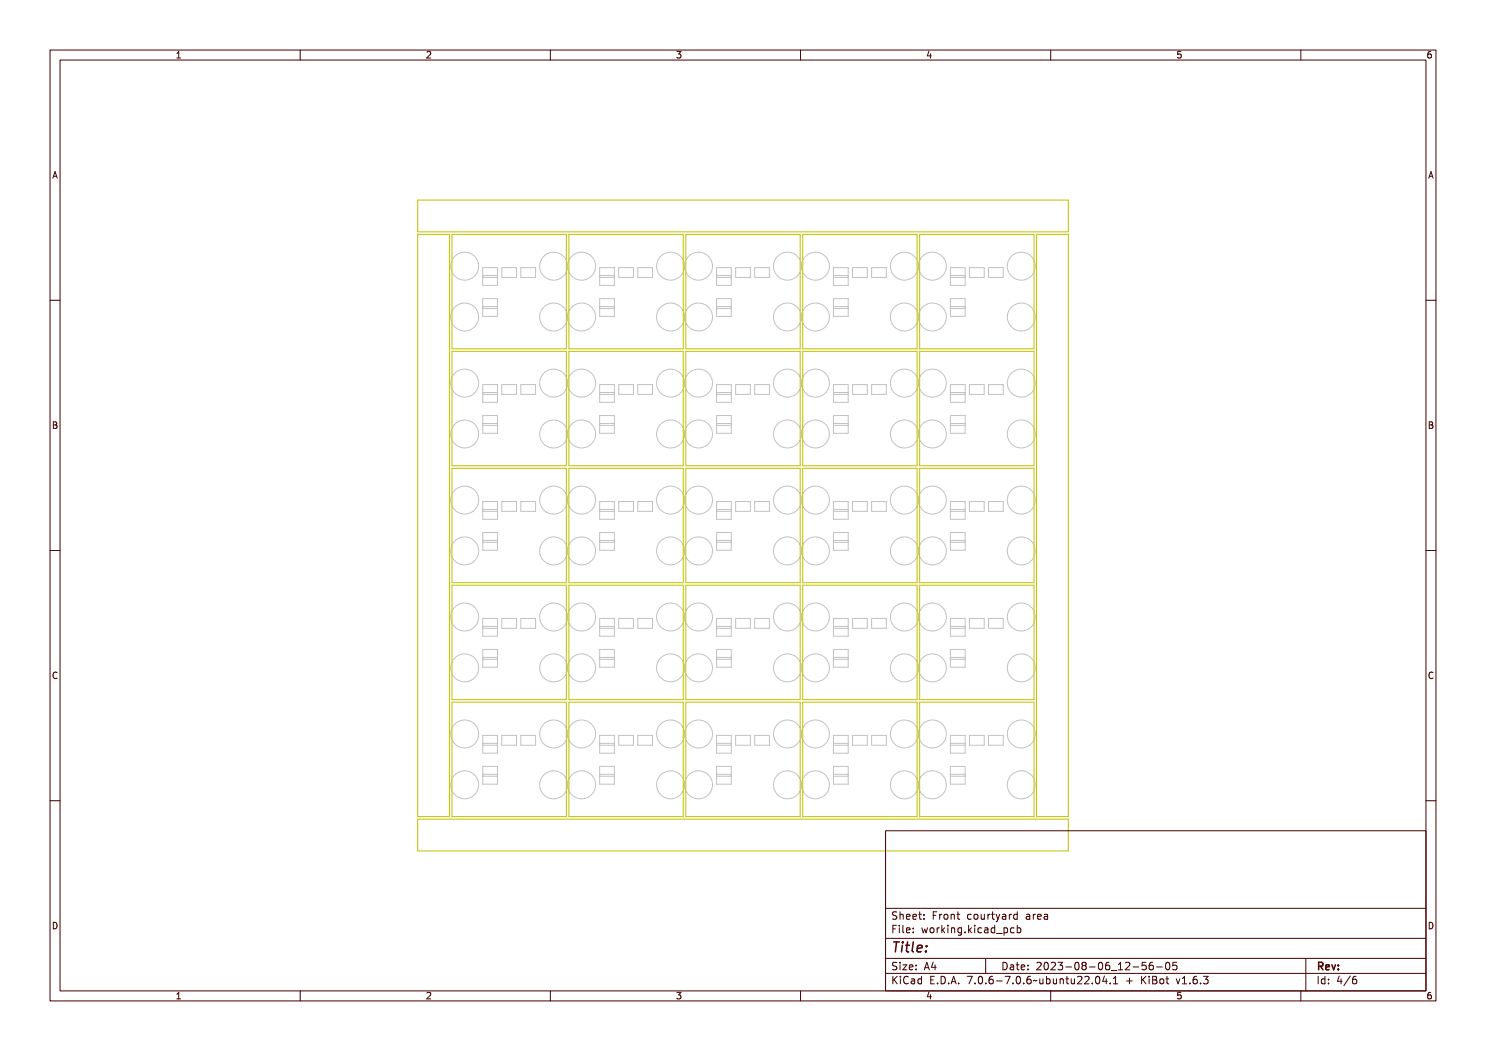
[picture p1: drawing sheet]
<svg xmlns="http://www.w3.org/2000/svg" width="297mm" height="210mm" viewBox="0 0 297 210" stroke-linecap="round" stroke-linejoin="round" font-family="sans-serif">
<defs><g id="words">
<text font-size="2.7" fill="#480000" x="178" y="190.3">Title:</text>
<g font-size="2" fill="#480000">
<text x="178" y="183.7">Sheet: Front courtyard area</text>
<text x="178" y="186.5">File: working.kicad_pcb</text>
<text x="178" y="193.9">Size: A4</text>
<text x="178" y="196.6">KiCad E.D.A. 7.0.6-7.0.6~ubuntu22.04.1 + KiBot v1.6.3</text>
<text x="200" y="193.9">Date: 2023-08-06_12-56-05</text>
<text x="263" y="196.6">Id: 4/6</text>
<text x="263" y="193.9">Rev:</text>
</g>
<g font-size="1.7" fill="#480000">
<text x="35" y="11.7">1</text>
<text x="85" y="11.7">2</text>
<text x="135" y="11.7">3</text>
<text x="185" y="11.7">4</text>
<text x="235" y="11.7">5</text>
<text x="285" y="11.7">6</text>
<text x="10.5" y="35.7">A</text>
<text x="285.5" y="35.7">A</text>
<text x="10.5" y="85.6">B</text>
<text x="285.5" y="85.6">B</text>
<text x="10.5" y="135.7">C</text>
<text x="285.5" y="135.7">C</text>
<text x="10.5" y="185.6">D</text>
<text x="285.5" y="185.6">D</text>
<text x="35" y="199.7">1</text>
<text x="85" y="199.7">2</text>
<text x="135" y="199.7">3</text>
<text x="185" y="199.7">4</text>
<text x="235" y="199.7">5</text>
<text x="285" y="199.7">6</text>
</g>
</g></defs>
<g fill="none" stroke="#c2c2c2" stroke-width=".2">
<path d="M96.5 55.1h2.9M96.5 53.5h2.9v3.5h-2.9zM96.5 55.4h2.9M96.5 59.7h2.9v3.5h-2.9zM100.3 53.5h2.9v1.9h-2.9zM104.1 53.5h2.9v1.9h-2.9zM119.9 55.1h2.9M119.9 53.5h2.9v3.5h-2.9zM119.9 59.7h2.9v3.5h-2.9zM119.9 55.4h2.9M123.7 53.5h2.9v1.9h-2.9zM127.5 53.5h2.9v1.9h-2.9z"/>
<path d="M143.2 55.1h3M143.2 53.5h3v3.5h-3zM143.2 59.7h3v3.5h-3zM143.2 55.4h3M147 53.5h3v1.9h-3zM150.8 53.5h3v1.9h-3zM166.6 55.1h2.9M166.6 53.5h2.9v3.5h-2.9zM166.6 55.4h2.9M166.6 59.7h2.9v3.5h-2.9zM170.4 53.5h2.9v1.9h-2.9zM174.2 53.5h3v1.9h-3z"/>
<path d="M190 55.1h2.9M190 53.5h2.9v3.5h-2.9zM190 59.7h2.9v3.5h-2.9zM190 55.4h2.9M193.8 53.5h2.9v1.9h-2.9zM197.6 53.5h2.9v1.9h-2.9zM96.5 78.8h2.9M96.5 76.8h2.9v3.6h-2.9zM96.5 61.6h2.9M96.5 78.4h2.9M96.5 61.3h2.9M100.3 76.8h2.9v2h-2.9z"/>
<path d="M104.1 76.8h2.9v2h-2.9zM119.9 76.8h2.9v3.6h-2.9zM119.9 78.8h2.9M119.9 61.6h2.9M119.9 78.4h2.9M119.9 61.3h2.9M123.7 76.8h2.9v2h-2.9zM127.5 76.8h2.9v2h-2.9zM143.2 76.8h3v3.6h-3zM143.2 78.8h3M143.2 61.6h3M143.2 78.4h3"/>
<path d="M143.2 61.3h3M147 76.8h3v2h-3zM150.8 76.8h3v2h-3zM166.6 76.8h2.9v3.6h-2.9zM166.6 78.8h2.9M166.6 61.6h2.9M166.6 78.4h2.9M166.6 61.3h2.9M170.4 76.8h2.9v2h-2.9zM174.2 76.8h3v2h-3zM190 76.8h2.9v3.6h-2.9zM190 78.8h2.9"/>
<path d="M190 61.6h2.9M190 78.4h2.9M190 61.3h2.9M193.8 76.8h2.9v2h-2.9zM197.6 76.8h2.9v2h-2.9zM96.5 83h2.9v3.6h-2.9zM96.5 84.6h2.9M96.5 85h2.9M119.9 83h2.9v3.6h-2.9zM119.9 84.6h2.9M119.9 85h2.9M143.2 83h3v3.6h-3z"/>
<path d="M143.2 84.6h3M143.2 85h3M166.6 83h2.9v3.6h-2.9zM166.6 84.6h2.9M166.6 85h2.9M190 83h2.9v3.6h-2.9zM190 84.6h2.9M190 85h2.9M96.5 102.2h2.9M96.5 100.2h2.9v3.6h-2.9zM96.5 106.4h2.9v3.6h-2.9zM96.5 108h2.9"/>
<path d="M96.5 108.4h2.9M96.5 101.8h2.9M100.3 100.2h2.9v2h-2.9zM104.1 100.2h2.9v2h-2.9zM119.9 102.2h2.9M119.9 100.2h2.9v3.6h-2.9zM119.9 106.4h2.9v3.6h-2.9zM119.9 108h2.9M119.9 108.4h2.9M119.9 101.8h2.9M123.7 100.2h2.9v2h-2.9zM127.5 100.2h2.9v2h-2.9z"/>
<path d="M143.2 102.2h3M143.2 100.2h3v3.6h-3zM143.2 106.4h3v3.6h-3zM143.2 108h3M143.2 108.4h3M143.2 101.8h3M147 100.2h3v2h-3zM150.8 100.2h3v2h-3zM166.6 102.2h2.9M166.6 100.2h2.9v3.6h-2.9zM166.6 106.4h2.9v3.6h-2.9zM166.6 108h2.9"/>
<path d="M166.6 108.4h2.9M166.6 101.8h2.9M170.4 100.2h2.9v2h-2.9zM174.2 100.2h3v2h-3zM190 102.2h2.9M190 100.2h2.9v3.6h-2.9zM190 106.4h2.9v3.6h-2.9zM190 108h2.9M190 108.4h2.9M190 101.8h2.9M193.8 100.2h2.9v2h-2.9zM197.6 100.2h2.9v2h-2.9z"/>
<path d="M96.5 125.5h2.9M96.5 123.6h2.9v3.5h-2.9zM96.5 129.8h2.9v3.5h-2.9zM96.5 131.7h2.9M96.5 131.4h2.9M96.5 125.2h2.9M100.3 123.6h2.9v1.9h-2.9zM104.1 123.6h2.9v1.9h-2.9zM119.9 125.5h2.9M119.9 123.6h2.9v3.5h-2.9zM119.9 129.8h2.9v3.5h-2.9zM119.9 131.7h2.9"/>
<path d="M119.9 131.4h2.9M119.9 125.2h2.9M123.7 123.6h2.9v1.9h-2.9zM127.5 123.6h2.9v1.9h-2.9zM143.2 123.6h3v3.5h-3zM143.2 129.8h3v3.5h-3zM143.2 125.5h3M143.2 131.7h3M143.2 131.4h3M143.2 125.2h3M147 123.6h3v1.9h-3zM150.8 123.6h3v1.9h-3z"/>
<path d="M166.6 125.5h2.9M166.6 123.6h2.9v3.5h-2.9zM166.6 129.8h2.9v3.5h-2.9zM166.6 131.7h2.9M166.6 131.4h2.9M166.6 125.2h2.9M170.4 123.6h2.9v1.9h-2.9zM174.2 123.6h3v1.9h-3zM190 123.6h2.9v3.5h-2.9zM190 129.8h2.9v3.5h-2.9zM190 125.5h2.9M190 131.7h2.9"/>
<path d="M190 131.4h2.9M190 125.2h2.9M193.8 123.6h2.9v1.9h-2.9zM197.6 123.6h2.9v1.9h-2.9zM96.5 148.5h2.9M96.5 146.9h2.9v3.6h-2.9zM96.5 148.9h2.9M96.5 153.1h2.9v3.6h-2.9zM96.5 154.7h2.9M96.5 155.1h2.9M100.3 146.9h2.9v2h-2.9zM104.1 146.9h2.9v2h-2.9z"/>
<path d="M119.9 148.5h2.9M119.9 146.9h2.9v3.6h-2.9zM119.9 148.9h2.9M119.9 153.1h2.9v3.6h-2.9zM119.9 154.7h2.9M119.9 155.1h2.9M123.7 146.9h2.9v2h-2.9zM127.5 146.9h2.9v2h-2.9zM143.2 146.9h3v3.6h-3zM143.2 153.1h3v3.6h-3zM143.2 148.5h3M143.2 148.9h3"/>
<path d="M143.2 154.7h3M143.2 155.1h3M147 146.9h3v2h-3zM150.8 146.9h3v2h-3zM166.6 148.5h2.9M166.6 146.9h2.9v3.6h-2.9zM166.6 148.9h2.9M166.6 153.1h2.9v3.6h-2.9zM166.6 154.7h2.9M166.6 155.1h2.9M170.4 146.9h2.9v2h-2.9zM174.2 146.9h3v2h-3z"/>
<path d="M190 148.5h2.9M190 146.9h2.9v3.6h-2.9zM190 153.1h2.9v3.6h-2.9zM190 148.9h2.9M190 154.7h2.9M190 155.1h2.9M193.8 146.9h2.9v2h-2.9zM197.6 146.9h2.9v2h-2.9z"/>
<circle cx="92.9" cy="53.2" r="2.79"/>
<circle cx="110.7" cy="53.2" r="2.79"/>
<circle cx="116.2" cy="53.2" r="2.79"/>
<circle cx="134" cy="53.2" r="2.79"/>
<circle cx="139.6" cy="53.2" r="2.79"/>
<circle cx="157.4" cy="53.2" r="2.79"/>
<circle cx="163" cy="53.2" r="2.79"/>
<circle cx="180.8" cy="53.2" r="2.79"/>
<circle cx="186.3" cy="53.2" r="2.79"/>
<circle cx="204.1" cy="53.2" r="2.79"/>
<circle cx="92.9" cy="76.6" r="2.79"/>
<circle cx="92.9" cy="63.3" r="2.79"/>
<circle cx="110.7" cy="76.6" r="2.79"/>
<circle cx="110.7" cy="63.3" r="2.79"/>
<circle cx="116.2" cy="76.6" r="2.79"/>
<circle cx="116.2" cy="63.3" r="2.79"/>
<circle cx="134" cy="76.6" r="2.79"/>
<circle cx="134" cy="63.3" r="2.79"/>
<circle cx="139.6" cy="76.6" r="2.79"/>
<circle cx="139.6" cy="63.3" r="2.79"/>
<circle cx="157.4" cy="76.6" r="2.79"/>
<circle cx="157.4" cy="63.3" r="2.79"/>
<circle cx="163" cy="76.6" r="2.79"/>
<circle cx="163" cy="63.3" r="2.79"/>
<circle cx="180.8" cy="76.6" r="2.79"/>
<circle cx="180.8" cy="63.3" r="2.79"/>
<circle cx="186.3" cy="76.6" r="2.79"/>
<circle cx="186.3" cy="63.3" r="2.79"/>
<circle cx="204.1" cy="76.6" r="2.79"/>
<circle cx="204.1" cy="63.3" r="2.79"/>
<circle cx="92.9" cy="86.7" r="2.79"/>
<circle cx="92.9" cy="99.9" r="2.79"/>
<circle cx="110.7" cy="86.7" r="2.79"/>
<circle cx="110.7" cy="99.9" r="2.79"/>
<circle cx="116.2" cy="86.7" r="2.79"/>
<circle cx="116.2" cy="99.9" r="2.79"/>
<circle cx="134" cy="86.7" r="2.79"/>
<circle cx="134" cy="99.9" r="2.79"/>
<circle cx="139.6" cy="86.7" r="2.79"/>
<circle cx="139.6" cy="99.9" r="2.79"/>
<circle cx="157.4" cy="86.7" r="2.79"/>
<circle cx="157.4" cy="99.9" r="2.79"/>
<circle cx="163" cy="86.7" r="2.79"/>
<circle cx="163" cy="99.9" r="2.79"/>
<circle cx="180.8" cy="86.7" r="2.79"/>
<circle cx="180.8" cy="99.9" r="2.79"/>
<circle cx="186.3" cy="86.7" r="2.79"/>
<circle cx="186.3" cy="99.9" r="2.79"/>
<circle cx="204.1" cy="86.7" r="2.79"/>
<circle cx="204.1" cy="99.9" r="2.79"/>
<circle cx="92.9" cy="110.1" r="2.79"/>
<circle cx="110.7" cy="110.1" r="2.79"/>
<circle cx="116.2" cy="110.1" r="2.79"/>
<circle cx="134" cy="110.1" r="2.79"/>
<circle cx="139.6" cy="110.1" r="2.79"/>
<circle cx="157.4" cy="110.1" r="2.79"/>
<circle cx="163" cy="110.1" r="2.79"/>
<circle cx="180.8" cy="110.1" r="2.79"/>
<circle cx="186.3" cy="110.1" r="2.79"/>
<circle cx="204.1" cy="110.1" r="2.79"/>
<circle cx="92.9" cy="123.3" r="2.79"/>
<circle cx="92.9" cy="133.5" r="2.79"/>
<circle cx="110.7" cy="123.3" r="2.79"/>
<circle cx="110.7" cy="133.5" r="2.79"/>
<circle cx="116.2" cy="123.3" r="2.79"/>
<circle cx="116.2" cy="133.5" r="2.79"/>
<circle cx="134" cy="123.3" r="2.79"/>
<circle cx="134" cy="133.5" r="2.79"/>
<circle cx="139.6" cy="123.3" r="2.79"/>
<circle cx="139.6" cy="133.5" r="2.79"/>
<circle cx="157.4" cy="123.3" r="2.79"/>
<circle cx="157.4" cy="133.5" r="2.79"/>
<circle cx="163" cy="123.3" r="2.79"/>
<circle cx="163" cy="133.5" r="2.79"/>
<circle cx="180.8" cy="123.3" r="2.79"/>
<circle cx="180.8" cy="133.5" r="2.79"/>
<circle cx="186.3" cy="123.3" r="2.79"/>
<circle cx="186.3" cy="133.5" r="2.79"/>
<circle cx="204.1" cy="123.3" r="2.79"/>
<circle cx="204.1" cy="133.5" r="2.79"/>
<circle cx="92.9" cy="156.8" r="2.79"/>
<circle cx="92.9" cy="146.7" r="2.79"/>
<circle cx="110.7" cy="156.8" r="2.79"/>
<circle cx="110.7" cy="146.7" r="2.79"/>
<circle cx="116.2" cy="156.8" r="2.79"/>
<circle cx="116.2" cy="146.7" r="2.79"/>
<circle cx="134" cy="156.8" r="2.79"/>
<circle cx="134" cy="146.7" r="2.79"/>
<circle cx="139.6" cy="156.8" r="2.79"/>
<circle cx="139.6" cy="146.7" r="2.79"/>
<circle cx="157.4" cy="156.8" r="2.79"/>
<circle cx="157.4" cy="146.7" r="2.79"/>
<circle cx="163" cy="156.8" r="2.79"/>
<circle cx="163" cy="146.7" r="2.79"/>
<circle cx="180.8" cy="156.8" r="2.79"/>
<circle cx="180.8" cy="146.7" r="2.79"/>
<circle cx="186.3" cy="156.8" r="2.79"/>
<circle cx="186.3" cy="146.7" r="2.79"/>
<circle cx="204.1" cy="156.8" r="2.79"/>
<circle cx="204.1" cy="146.7" r="2.79"/>
</g>
<g fill="none" stroke="#c2c200" stroke-width=".2">
<path d="M83.5 40h130v6.3h-130zM83.5 46.8h6.3v116.4h-6.3zM90.3 46.8h22.9v22.9h-22.9zM113.7 46.8h22.9v22.9h-22.9zM137.1 46.8h22.8v22.9h-22.8zM160.4 46.8h22.9v22.9h-22.9zM183.8 46.8h22.9v22.9h-22.9zM207.2 46.8h6.3v116.4h-6.3zM90.3 70.2h22.9v22.9h-22.9zM113.7 70.2h22.9v22.9h-22.9zM137.1 70.2h22.8v22.9h-22.8zM160.4 70.2h22.9v22.9h-22.9z"/>
<path d="M183.8 70.2h22.9v22.9h-22.9zM90.3 93.6h22.9v22.8h-22.9zM113.7 93.6h22.9v22.8h-22.9zM137.1 93.6h22.8v22.8h-22.8zM160.4 93.6h22.9v22.8h-22.9zM183.8 93.6h22.9v22.8h-22.9zM90.3 116.9h22.9v22.9h-22.9zM113.7 116.9h22.9v22.9h-22.9zM137.1 116.9h22.8v22.9h-22.8zM160.4 116.9h22.9v22.9h-22.9zM183.8 116.9h22.9v22.9h-22.9zM90.3 140.3h22.9v22.9h-22.9z"/>
<path d="M113.7 140.3h22.9v22.9h-22.9zM137.1 140.3h22.8v22.9h-22.8zM160.4 140.3h22.9v22.9h-22.9zM183.8 140.3h22.9v22.9h-22.9zM83.5 163.7h130v6.3h-130z"/>
</g>
<g fill="none" stroke="#480000" stroke-width=".2">
<path d="M10 10h277v190h-277zM12 12h273v186h-273zM60 10v2M110 10v2M160 10v2M210 10v2M260 10v2M10 60h2M285 60h2M10 110h2M285 110h2M10 160h2"/>
<path d="M285 160h2M177 166h108v32h-108zM60 198v2M110 198v2M160 198v2M177 181.5h108M177 187.5h108M177 191.5h108M177 194.5h108M178.1 195.2h.2v.6l.6-.6h.3l-.6 .6 .6 .8h-.2l-.5-.7-.2 .2v.5h-.2zM178.2 185h.9v.2h-.7v.4h.6v.2h-.6v.7h-.2zM178.3 182.4l.5-.1h.2v.2a.31 .31 0 0 0-.5-.1 .31 .31 0 0 0 0 .5 .5 .5 0 0 1 .6 .6 .5 .5 0 0 1-.8 .2l-.1-.2a.34 .34 0 0 0 .4 .1 .34 .34 0 0 0 .1-.5 .47 .47 0 0 1-.5-.2 .47 .47 0 0 1 .1-.5z"/>
<path d="M178.3 192.5l.5-.1h.2v.2a.31 .31 0 0 0-.5-.1 .31 .31 0 0 0 0 .5 .5 .5 0 0 1 .6 .6 .5 .5 0 0 1-.8 .2l-.1-.2a.34 .34 0 0 0 .4 .1 .34 .34 0 0 0 .1-.5 .47 .47 0 0 1-.5-.2 .47 .47 0 0 1 .1-.5zM179.4 182.2h.2v.6a.35 .35 0 0 1 .4-.1 .35 .35 0 0 1 .2 .4v.6h-.2v-.8h-.4v.8h-.2zM179.5 185.4h.4v.9h.4v.2h-.9v-.2h.3v-.8h-.2zM179.5 192.8h.4v.9h.4v.1h-.9v-.1h.3v-.8h-.2zM179.5 195.6h.4v.9h.4v.1h-.9v-.1h.3v-.8h-.2zM179.7 184.9h.2v.3h-.2zM179.7 192.3h.2v.3h-.2zM179.7 195.1h.2v.3h-.2zM180.6 184.9h.4v1.3l.4 .1v.2l-.5-.2v-1.2h-.3zM180.6 192.8h.8l-.6 .9h.6v.1h-.8l.6-.9h-.6zM180.7 182.8l.1-.1a.49 .49 0 0 1 .5 0 .49 .49 0 0 1 .2 .5h-.8a.42 .42 0 0 0 .3 .4 .42 .42 0 0 0 .4-.1 .47 .47 0 0 1-.4 .3 .47 .47 0 0 1-.4-.3zM180.7 195.4a.4 .4 0 0 1 .4-.3 .4 .4 0 0 1 .4 .3 .56 .56 0 0 0-.8 .4 .56 .56 0 0 0 .5 .7l.3-.1a.43 .43 0 0 1-.5 .3 .43 .43 0 0 1-.4-.4v-.6z"/>
<path d="M180.8 182.9l.4-.1 .1 .3h-.6zM181.8 195.6l.3-.1a.43 .43 0 0 1 .5 .5v.6h-.1v-.1a.38 .38 0 0 1-.5 .2 .38 .38 0 0 1-.2-.5 .38 .38 0 0 1 .4-.2h.3a.35 .35 0 0 0-.3-.4 .35 .35 0 0 0-.4 .2zM181.9 182.8l.1-.1a.49 .49 0 0 1 .5 0 .49 .49 0 0 1 .2 .5h-.8a.42 .42 0 0 0 .3 .4 .42 .42 0 0 0 .5-.1 .47 .47 0 0 1-.5 .3 .47 .47 0 0 1-.4-.3zM181.9 185.5l.1-.1a.49 .49 0 0 1 .5 0 .49 .49 0 0 1 .2 .5h-.8a.42 .42 0 0 0 .3 .4 .42 .42 0 0 0 .5-.1 .47 .47 0 0 1-.5 .3 .47 .47 0 0 1-.4-.3zM181.9 192.9l.1-.1a.49 .49 0 0 1 .5 0 .49 .49 0 0 1 .2 .5h-.8a.42 .42 0 0 0 .3 .4 .42 .42 0 0 0 .5-.1 .47 .47 0 0 1-.5 .3 .47 .47 0 0 1-.4-.3zM182 196.2l.5-.1a.31 .31 0 0 1-.2 .4 .31 .31 0 0 1-.4-.1zM182 182.9l.4-.1 .1 .3h-.6zM182 185.6l.4-.1 .1 .3h-.6zM182 193l.4-.1 .1 .3h-.6zM183 195.7l.4-.2 .2 .2v-.6h.2v1.5h-.2v-.1a.42 .42 0 0 1-.5 .1 .42 .42 0 0 1-.2-.5zM183.2 195.8l.1-.1a.4 .4 0 0 1 .3 .4 .4 .4 0 0 1-.3 .4l-.2-.2zM183.2 182.3h.2v.4h.4v.1h-.4v.7l.4 .1v.1h-.4l-.1-.1-.1-.8h-.3v-.1h.3z"/>
<path d="M183.3 185.4h.2v.3h-.2zM183.3 186.2h.2v.3h-.2zM183.3 192.8h.2v.3h-.2zM183.3 193.6h.2v.2h-.2zM184.5 182.7h.2v.3h-.2zM184.5 183.5h.2v.2h-.2zM185.2 185.4h.2l.2 .8 .1-.5h.2l.2 .5 .1-.8h.2l-.2 1.1h-.2l-.2-.7-.2 .7h-.1zM185.4 195.2h.9v.2h-.7v.4h.6v.2h-.6v.5h.7v.1h-.9zM185.7 192.4h.2l.5 1.4h-.2l-.1-.3h-.5l-.1 .3h-.2zM185.8 192.6l.2 .7h-.4zM186.6 182.3h.9v.2h-.7v.4h.6v.2h-.6v.6h-.2zM186.8 185.6l.1-.1a.39 .39 0 0 1 .4 .4 .39 .39 0 0 1-.4 .4l-.1-.2z"/>
<path d="M186.9 196.4h.2v.2h-.2zM187.1 192.4h.2v.9h.2v.2h-.2v.3h-.2v-.3h-.6zM187.1 192.6v.7h-.4zM187.8 195.2a.76 .76 0 0 1 .9 .7 .76 .76 0 0 1-.9 .7zM188 195.4a.57 .57 0 0 1 .5 .5 .57 .57 0 0 1-.5 .6zM188 182.7h.2v.2v-.1a.29 .29 0 0 1 .3-.2 .29 .29 0 0 1 .3 .3 .37 .37 0 0 0-.5-.1 .37 .37 0 0 0-.1 .4v.5h-.2zM188 185.4h.2v.2v-.1a.29 .29 0 0 1 .3-.2 .29 .29 0 0 1 .3 .3 .37 .37 0 0 0-.5-.1 .37 .37 0 0 0-.1 .4v.6h-.2zM189.1 184.9h.1v.9l.5-.4h.2l-.4 .4 .5 .7h-.2l-.4-.6-.2 .1v.5h-.1zM189.2 182.9l.1-.1a.39 .39 0 0 1 .4 .4 .39 .39 0 0 1-.4 .4l-.1-.2zM189.3 196.4h.3v.2h-.3zM190.2 182.7h.2v.1a.35 .35 0 0 1 .4-.1 .35 .35 0 0 1 .3 .4v.6h-.2l-.1-.8h-.3l-.1 .8h-.2zM190.3 185.4h.4v.9h.4v.2h-.9v-.2h.4v-.8h-.3z"/>
<path d="M190.5 195.2h.3l.4 1.4h-.2l-.1-.3h-.5l-.1 .3h-.2zM190.6 184.9h.1v.3h-.1zM190.6 195.4l.2 .7h-.4zM191.4 185.4h.2v.1a.35 .35 0 0 1 .4-.1 .35 .35 0 0 1 .3 .4v.7h-.2l-.1-.9h-.3l-.1 .9h-.2zM191.7 182.3h.1v.4h.4v.1h-.4v.7l.4 .1v.1h-.4l-.1-.1v-.8h-.3v-.1h.3zM191.7 196.4h.3v.2h-.3zM192.7 185.5l.3-.2 .3 .2v-.1h.2v1a.53 .53 0 0 1-.8 .4v-.2a.36 .36 0 0 0 .4 .1 .36 .36 0 0 0 .2-.4l-.1 .1a.53 .53 0 0 1-.7-.3 .53 .53 0 0 1 .2-.6zM192.8 185.6l.1-.1a.39 .39 0 0 1 .4 .4 .39 .39 0 0 1-.4 .4l-.1-.2zM193.8 195.2h.9l-.5 1.4h-.2l.5-1.2h-.7zM194 182.8a.39 .39 0 0 1 .4-.2 .39 .39 0 0 1 .3 .3 .4 .4 0 0 0-.6 0 .4 .4 0 0 0 0 .6 .4 .4 0 0 0 .6 0 .45 .45 0 0 1-.6 .3 .45 .45 0 0 1-.3-.6zM194.1 186.2h.3v.3h-.3zM195.1 184.9h.2v.9l.4-.4h.3l-.5 .4 .5 .7h-.2l-.4-.6-.1 .1v.5h-.2z"/>
<path d="M195.2 182.9l.1-.1a.39 .39 0 0 1 .4 .4 .39 .39 0 0 1-.4 .4l-.1-.2zM195.3 196.4h.3v.2h-.3zM196.2 182.7h.2v.8l.2 .1 .3-.2v-.7h.2v1h-.2v-.1a.35 .35 0 0 1-.4 .2 .35 .35 0 0 1-.3-.5zM196.3 185.4h.5v.9h.3v.2h-.9v-.2h.4v-.8h-.3zM196.3 195.4a.57 .57 0 0 1 .7 0 .57 .57 0 0 1 .1 .8 .5 .5 0 0 1-.6 .5 .5 .5 0 0 1-.3-.8zM196.5 195.4a.61 .61 0 0 1 .4 1l-.1 .1a.61 .61 0 0 1-.4-1zM196.6 184.9h.2v.3h-.2zM197 191.5v3M197.6 185.5a.39 .39 0 0 1 .4-.2 .39 .39 0 0 1 .3 .3 .4 .4 0 0 0-.6 0 .4 .4 0 0 0 0 .6 .4 .4 0 0 0 .6 0 .45 .45 0 0 1-.6 .3 .45 .45 0 0 1-.3-.6zM197.6 182.7h.2v.2v-.1a.29 .29 0 0 1 .4-.2 .29 .29 0 0 1 .2 .3 .37 .37 0 0 0-.4-.1 .37 .37 0 0 0-.2 .4v.5h-.2zM197.7 196.4h.3v.2h-.3zM198.7 185.4l.2-.1a.43 .43 0 0 1 .6 .5v.7h-.2v-.2a.38 .38 0 0 1-.5 .2 .38 .38 0 0 1-.2-.5 .38 .38 0 0 1 .5-.2h.2a.35 .35 0 0 0-.3-.4 .35 .35 0 0 0-.3 .2z"/>
<path d="M198.7 195.4a.38 .38 0 0 1 .4-.3 .38 .38 0 0 1 .3 .3 .43 .43 0 0 0-.5 0 .43 .43 0 0 0-.1 .5 .46 .46 0 0 1 .7 .1 .46 .46 0 0 1-.2 .6 .46 .46 0 0 1-.7-.2zM198.8 186l.5-.1a.31 .31 0 0 1-.1 .4 .31 .31 0 0 1-.4-.1zM198.9 182.3h.2v.4h.4v.1h-.4v.7l.4 .1v.1h-.4l-.2-.1v-.8h-.3v-.1h.3zM199.8 182.7h.1l.4 .8 .3-.8h.2l-.3 .7a.68 .68 0 0 1-.7 .8l.4-.5zM199.9 185.5l.3-.2 .3 .2v-.6h.2v1.6h-.2v-.2a.42 .42 0 0 1-.5 .1 .42 .42 0 0 1-.2-.5zM200 196h.5v.2h-.5zM200 185.6l.1-.1a.39 .39 0 0 1 .4 .4 .39 .39 0 0 1-.4 .4l-.1-.2zM200.1 192.4a.76 .76 0 0 1 1 .7 .76 .76 0 0 1-1 .7zM200.3 192.6a.57 .57 0 0 1 .6 .5 .57 .57 0 0 1-.6 .6zM200.9 186.8l1.2 .1zM201 195.2h.9l-.5 1.4h-.2l.5-1.2h-.7zM201.1 182.7l.2-.1a.43 .43 0 0 1 .6 .5v.6h-.2v-.1a.38 .38 0 0 1-.5 .2 .38 .38 0 0 1-.2-.5 .38 .38 0 0 1 .5-.2h.2a.35 .35 0 0 0-.2-.4 .35 .35 0 0 0-.4 .2z"/>
<path d="M201.2 183.3l.5-.1a.31 .31 0 0 1-.1 .4 .31 .31 0 0 1-.4-.1zM201.4 192.8l.3-.1a.43 .43 0 0 1 .5 .5v.6h-.1v-.1a.38 .38 0 0 1-.5 .2 .38 .38 0 0 1-.2-.5 .38 .38 0 0 1 .4-.2h.3a.35 .35 0 0 0-.3-.4 .35 .35 0 0 0-.4 .2zM201.6 193.4l.5-.1a.31 .31 0 0 1-.2 .4 .31 .31 0 0 1-.4-.1zM202.2 185.4h.2v.1a.53 .53 0 0 1 .8 .3 .53 .53 0 0 1-.6 .7l-.2-.2v.6h-.2zM202.4 182.7h.2v.2l.1-.1a.29 .29 0 0 1 .3-.2 .29 .29 0 0 1 .2 .3 .37 .37 0 0 0-.4-.1 .37 .37 0 0 0-.2 .4v.5h-.2zM202.5 185.6l.1-.1a.4 .4 0 0 1 .4 .4 .4 .4 0 0 1-.4 .4l-.2-.2zM202.5 196.4h.3v.2h-.3zM202.8 192.4h.2v.4h.4v.1h-.4v.7l.4 .1v.1h-.4l-.2-.1v-.8h-.3v-.1h.3zM203.5 182.8l.3-.2 .3 .2v-.6h.2v1.5h-.2v-.1a.42 .42 0 0 1-.5 .1 .42 .42 0 0 1-.2-.5zM203.5 195.4a.57 .57 0 0 1 .8 0 .57 .57 0 0 1 0 .8 .5 .5 0 0 1-.6 .5 .5 .5 0 0 1-.3-.8zM203.6 185.5a.39 .39 0 0 1 .4-.2 .39 .39 0 0 1 .3 .3 .4 .4 0 0 0-.5 0 .4 .4 0 0 0 0 .6 .4 .4 0 0 0 .5 0 .45 .45 0 0 1-.6 .3 .45 .45 0 0 1-.2-.6zM203.6 182.9l.1-.1a.4 .4 0 0 1 .4 .4 .4 .4 0 0 1-.4 .4l-.1-.2z"/>
<path d="M203.7 195.4a.61 .61 0 0 1 .4 1l-.1 .1a.61 .61 0 0 1-.3-1zM203.9 192.9l.1-.1a.49 .49 0 0 1 .5 0 .49 .49 0 0 1 .2 .5h-.8a.42 .42 0 0 0 .3 .4 .42 .42 0 0 0 .5-.1 .47 .47 0 0 1-.5 .3 .47 .47 0 0 1-.4-.3zM204 193l.4-.1 .1 .3h-.6zM204.7 184.9h.1v.6a.53 .53 0 0 1 .8 .3 .53 .53 0 0 1-.6 .7l-.2-.2v.2h-.1zM204.9 185.6l.1-.1a.39 .39 0 0 1 .4 .4 .39 .39 0 0 1-.4 .4l-.1-.2zM204.9 196.4h.3v.2h-.3zM205.3 192.8h.2v.3h-.2zM205.3 193.6h.2v.2h-.2zM205.9 182.7l.3-.1a.43 .43 0 0 1 .5 .5v.6h-.2v-.1a.38 .38 0 0 1-.5 .2 .38 .38 0 0 1-.2-.5 .38 .38 0 0 1 .5-.2h.2a.35 .35 0 0 0-.2-.4 .35 .35 0 0 0-.4 .2zM205.9 195.4a.38 .38 0 0 1 .4-.3 .38 .38 0 0 1 .3 .3 .43 .43 0 0 0-.5 0 .43 .43 0 0 0-.1 .5 .46 .46 0 0 1 .7 .1 .46 .46 0 0 1-.2 .6 .46 .46 0 0 1-.6-.2zM206.1 183.3l.4-.1a.31 .31 0 0 1-.1 .4 .31 .31 0 0 1-.4-.1zM207 196l1-.1a.49 .49 0 0 1-.8 .1l-.2 .2z"/>
<path d="M207.2 182.7h.2v.2l.1-.1a.29 .29 0 0 1 .3-.2 .29 .29 0 0 1 .2 .3 .37 .37 0 0 0-.4-.1 .37 .37 0 0 0-.2 .4v.5h-.2zM207.4 192.5a.53 .53 0 0 1 .8 .1 .53 .53 0 0 1-.3 .7l-.3 .4h.7v.1h-.9l.3-.5a.4 .4 0 0 0 .3-.4 .4 .4 0 0 0-.3-.4l-.3 .2zM208.3 195.6h.1l.1 .8 .2 .1 .2-.2v-.7h.2v1h-.2v-.1a.35 .35 0 0 1-.4 .2 .35 .35 0 0 1-.2-.5zM208.3 182.8l.2-.1a.49 .49 0 0 1 .5 0 .49 .49 0 0 1 .2 .5h-.8a.42 .42 0 0 0 .3 .4 .42 .42 0 0 0 .4-.1 .47 .47 0 0 1-.4 .3 .47 .47 0 0 1-.4-.3zM208.5 182.9l.3-.1 .2 .3h-.6zM208.7 192.6a.57 .57 0 0 1 .7 0 .57 .57 0 0 1 .1 .8 .5 .5 0 0 1-.6 .5 .5 .5 0 0 1-.3-.8zM208.9 192.6a.61 .61 0 0 1 .3 1l-.1 .1a.61 .61 0 0 1-.3-1zM209.5 195.1h.2v.6a.53 .53 0 0 1 .7 .3 .53 .53 0 0 1-.6 .7l-.1-.2v.1h-.2zM209.5 182.7l.3-.1a.43 .43 0 0 1 .5 .5v.6h-.2v-.1a.38 .38 0 0 1-.5 .2 .38 .38 0 0 1-.2-.5 .38 .38 0 0 1 .5-.2h.2a.35 .35 0 0 0-.2-.4 .35 .35 0 0 0-.4 .2zM209.7 183.3l.4-.1a.31 .31 0 0 1-.1 .4 .31 .31 0 0 1-.4-.1zM209.7 195.8l.1-.1a.4 .4 0 0 1 .4 .4 .4 .4 0 0 1-.4 .4l-.1-.2zM209.8 192.5a.53 .53 0 0 1 .8 .1 .53 .53 0 0 1-.3 .7l-.3 .4h.7v.1h-.9l.3-.5a.4 .4 0 0 0 .3-.4 .4 .4 0 0 0-.3-.4l-.3 .2z"/>
<path d="M210 198v2M210.7 195.6h.2v.8l.2 .1 .2-.2v-.7h.2v1h-.2v-.1a.35 .35 0 0 1-.4 .2 .35 .35 0 0 1-.2-.5zM211 192.4a.46 .46 0 0 1 .6 0 .46 .46 0 0 1 .1 .6l-.1 .1a.47 .47 0 0 1 .2 .7 .47 .47 0 0 1-.7 0l-.1-.2a.35 .35 0 0 0 .5 .1 .35 .35 0 0 0 0-.5h-.3v-.2a.29 .29 0 0 0 .4-.1 .29 .29 0 0 0-.1-.4 .29 .29 0 0 0-.4 .1h-.1zM211.9 195.6h.2v.1a.35 .35 0 0 1 .4-.1 .35 .35 0 0 1 .2 .4v.6h-.2v-.8h-.4v.8h-.2zM212.4 193.2h.5v.2h-.5zM213.3 195.2h.2v.4h.4v.1h-.4v.7l.4 .1v.1h-.4l-.2-.1v-.8h-.3v-.1h.3zM213.5 192.6a.57 .57 0 0 1 .7 0 .57 .57 0 0 1 .1 .8 .5 .5 0 0 1-.6 .5 .5 .5 0 0 1-.3-.8zM213.7 192.6a.61 .61 0 0 1 .3 1v.1a.61 .61 0 0 1-.4-1zM214.3 195.6h.2v.8l.2 .1 .2-.2v-.7h.2v1h-.2v-.1a.35 .35 0 0 1-.4 .2 .35 .35 0 0 1-.2-.5zM214.7 192.5a.41 .41 0 0 1 .7-.1 .41 .41 0 0 1-.2 .7 .42 .42 0 0 1 .2 .6 .42 .42 0 0 1-.7 0 .42 .42 0 0 1 .2-.6l-.3-.2zM215.5 195.3a.53 .53 0 0 1 .8 .1 .53 .53 0 0 1-.3 .7l-.3 .4h.6v.1h-.9l.4-.5a.4 .4 0 0 0 .3-.4 .4 .4 0 0 0-.3-.4l-.3 .2zM216 193.2h.5v.2h-.5z"/>
<path d="M216.7 195.3a.53 .53 0 0 1 .8 .1 .53 .53 0 0 1-.3 .7l-.3 .4h.6v.1h-.9l.4-.5a.4 .4 0 0 0 .3-.4 .4 .4 0 0 0-.3-.4l-.3 .2zM217.1 192.6a.57 .57 0 0 1 .7 0 .57 .57 0 0 1 .1 .8 .5 .5 0 0 1-.6 .5 .5 .5 0 0 1-.3-.8zM217.3 192.6a.61 .61 0 0 1 .3 1v.1a.61 .61 0 0 1-.4-1zM218.2 196.4h.2v.2h-.2zM218.3 192.6a.38 .38 0 0 1 .4-.3 .38 .38 0 0 1 .3 .3 .43 .43 0 0 0-.5 0 .43 .43 0 0 0-.1 .5 .46 .46 0 0 1 .6 .1 .46 .46 0 0 1-.1 .6 .46 .46 0 0 1-.7-.2zM219.2 195.4a.57 .57 0 0 1 .7 0 .57 .57 0 0 1 .1 .8 .5 .5 0 0 1-.7 .5 .5 .5 0 0 1-.3-.8zM219.2 194.2l1.3 .1zM219.4 195.4a.61 .61 0 0 1 .3 1l-.1 .1a.61 .61 0 0 1-.3-1zM220.7 192.5l.5-.1v1.3h.3v.1h-.8v-.1h.3v-1.1h-.3zM220.8 195.2h.2v.9h.2v.2h-.2v.3h-.2v-.3h-.6zM220.8 195.4v.7h-.4zM221.8 196.4h.2v.2h-.2z"/>
<path d="M221.8 192.5a.53 .53 0 0 1 .8 .1 .53 .53 0 0 1-.3 .7l-.3 .4h.7v.1h-.9l.3-.5a.4 .4 0 0 0 .4-.4 .4 .4 0 0 0-.4-.4l-.3 .2zM222.8 195.3l.5-.1v1.3h.3v.1h-.8v-.1h.3v-1.1h-.3zM223.2 193.2h.5v.2h-.5zM224.3 192.4h.7v.2h-.6v.3a.53 .53 0 0 1 .7 .7 .53 .53 0 0 1-.9 .2v-.2a.38 .38 0 0 0 .5 .1 .38 .38 0 0 0 .1-.5 .38 .38 0 0 0-.5-.1zM225.4 195.5h.2v.4h.4v.2h-.4v.4h-.2v-.4h-.4v-.2h.4zM225.5 192.6a.38 .38 0 0 1 .4-.3 .38 .38 0 0 1 .3 .3 .43 .43 0 0 0-.5 0 .43 .43 0 0 0-.1 .5 .46 .46 0 0 1 .7 .1 .46 .46 0 0 1-.2 .6 .46 .46 0 0 1-.7-.2zM226.8 193.2h.5v.2h-.5zM227.5 195.2h.2v.6l.6-.6h.2l-.6 .6 .6 .8h-.2l-.5-.7-.1 .2v.5h-.2zM227.9 192.6a.57 .57 0 0 1 .8 0 .57 .57 0 0 1 0 .8 .5 .5 0 0 1-.6 .5 .5 .5 0 0 1-.3-.8zM228.2 192.6a.61 .61 0 0 1 .3 1l-.1 .1a.61 .61 0 0 1-.3-1zM228.8 195.6h.4v.9h.4v.1h-.9v-.1h.4v-.8h-.3zM229.1 195.1h.1v.3h-.1z"/>
<path d="M229.1 192.4h.7v.2h-.5v.3a.53 .53 0 0 1 .6 .7 .53 .53 0 0 1-.9 .2v-.2a.38 .38 0 0 0 .6 .1 .38 .38 0 0 0 0-.5 .38 .38 0 0 0-.5-.1zM229.9 195.2h.4a.35 .35 0 0 1 .5 .2 .35 .35 0 0 1-.3 .5 .41 .41 0 0 1 .3 .5 .41 .41 0 0 1-.5 .2h-.4zM230.1 196h.2a.27 .27 0 0 1 .3 .2 .27 .27 0 0 1-.3 .3h-.2zM230.1 195.4h.2a.23 .23 0 0 1 .3 .2 .23 .23 0 0 1-.3 .2h-.2zM231.2 193.2h1.1M231.3 195.8l.1-.1a.39 .39 0 0 1 .4 .4 .39 .39 0 0 1-.4 .4l-.1-.2zM232.6 195.2h.1v.4h.4v.1h-.4l.1 .7 .3 .1v.1h-.3l-.2-.1v-.8h-.3v-.1h.3zM233.2 192.4l.1-.1a.8 .8 0 0 1 .5 .7 .8 .8 0 0 1-.5 .8 1 1 0 0 1-.1-1.4zM234.6 195.6h.2l.3 .9 .4-.9h.2l-.4 1h-.3zM235.2 192.3h-.7l-.1 .7 .2-.1h.5l.1 .2v.5l-.2 .2-.6-.2M236 195.3l.5-.1v1.3h.3v.1h-.8v-.1h.3v-1.1h-.3zM237.4 196.4h.3v.2h-.3z"/>
<path d="M238.4 195.4a.38 .38 0 0 1 .4-.3 .38 .38 0 0 1 .3 .3 .43 .43 0 0 0-.5 0 .43 .43 0 0 0-.1 .5 .46 .46 0 0 1 .7 .1 .46 .46 0 0 1-.2 .6 .46 .46 0 0 1-.7-.2zM239.8 196.4h.3v.2h-.3zM240.7 195.2a.46 .46 0 0 1 .6 0 .46 .46 0 0 1 .1 .6l-.1 .1a.47 .47 0 0 1 .2 .7 .47 .47 0 0 1-.7 0l-.1-.2a.35 .35 0 0 0 .5 .1 .35 .35 0 0 0 0-.5l-.3-.1v-.1a.29 .29 0 0 0 .4-.1 .29 .29 0 0 0-.1-.4 .29 .29 0 0 0-.4 .1h-.1zM260 198v2M261 191.5v6.5M263.2 195.2h.8v.2h-.3v1.1h.3v.1h-.8v-.1h.3v-1.1h-.3zM264.4 195.7l.3-.2 .3 .2v-.6h.2v1.5h-.2v-.1a.42 .42 0 0 1-.5 .1 .42 .42 0 0 1-.2-.5zM264.6 195.8l.1-.1a.4 .4 0 0 1 .3 .4 .4 .4 0 0 1-.3 .4l-.2-.2zM265.9 195.6h.2v.3h-.2zM265.9 196.4h.2v.2h-.2zM268.5 195.2h.2v.9h.2v.2h-.2v.3h-.2v-.3h-.6zM268.5 195.4v.7h-.4z"/>
<path d="M269.9 195.2h.2l-.8 1.6h-.2zM270.5 195.4a.38 .38 0 0 1 .4-.3 .38 .38 0 0 1 .3 .3 .43 .43 0 0 0-.5 0 .43 .43 0 0 0-.2 .5 .46 .46 0 0 1 .7 .1 .46 .46 0 0 1-.2 .6 .46 .46 0 0 1-.6-.2z"/>
<circle cx="187" cy="185.9" r=".53"/>
<circle cx="189.4" cy="183.2" r=".53"/>
<circle cx="195.4" cy="183.2" r=".53"/>
<circle cx="196.7" cy="195.9" r=".13"/>
<circle cx="199.1" cy="196.2" r=".32"/>
<circle cx="203.9" cy="195.9" r=".13"/>
<circle cx="206.3" cy="196.2" r=".32"/>
<circle cx="209" cy="193.1" r=".13"/>
<circle cx="213.8" cy="193.1" r=".13"/>
<circle cx="215" cy="193.4" r=".29"/>
<circle cx="215" cy="192.8" r=".25"/>
<circle cx="217.4" cy="193.1" r=".13"/>
<circle cx="218.7" cy="193.4" r=".32"/>
<circle cx="219.5" cy="195.9" r=".13"/>
<circle cx="225.9" cy="193.4" r=".32"/>
<circle cx="228.3" cy="193.1" r=".13"/>
<circle cx="231.5" cy="196.1" r=".53"/>
<circle cx="238.8" cy="196.2" r=".32"/>
<circle cx="270.9" cy="196.2" r=".32"/>
</g>
<g fill="none" stroke="#480000" stroke-width=".3">
<path d="M178.1 188.4h1.4v.2h-.6v1.7h-.2v-1.7h-.6zM179.9 188.8h.7v1.3h.4v.2h-1.2v-.2h.5v-1.1h-.4zM180.3 188.3h.3v.3h-.3zM181.8 188.4h.2v.4h.6v.2h-.6v1l.6 .1v.2a.55 .55 0 0 1-.8-.5v-.8h-.4v-.2h.4zM183 188.3h.6l.1 1.6 .1 .2h.4v.2a.54 .54 0 0 1-.8-.5v-1.4h-.4zM184.8 189a.65 .65 0 0 1 .8-.1 .65 .65 0 0 1 .3 .7h-1.1a.56 .56 0 0 0 .4 .5 .56 .56 0 0 0 .6-.1v.2a.81 .81 0 0 1-1.1-.1 .81 .81 0 0 1 .1-1.1zM185 189.1l.4-.1 .2 .4h-.8zM186.7 188.9h.3v.4h-.3zM186.7 189.9h.3v.4h-.3zM263.1 192.4a.73 .73 0 0 1 .9 .2v.3l-.3 .3 .5 .6h-.2l-.3-.4-.2-.2h-.2v.6h-.2zM263.3 192.6h.2a.26 .26 0 0 1 .3 .2 .26 .26 0 0 1-.2 .3h-.3zM264.5 192.9l.1-.1a.49 .49 0 0 1 .5 0 .49 .49 0 0 1 .2 .5h-.8a.42 .42 0 0 0 .3 .4 .42 .42 0 0 0 .4-.1 .47 .47 0 0 1-.4 .3 .47 .47 0 0 1-.4-.3z"/>
<path d="M264.6 193l.3-.1 .2 .3h-.6zM265.5 192.8h.2l.3 .9 .3-.9h.2l-.4 1h-.2zM267.1 192.8h.2v.3h-.2zM267.1 193.6h.2v.2h-.2z"/>
</g>
<use href="#words"/>
</svg>
